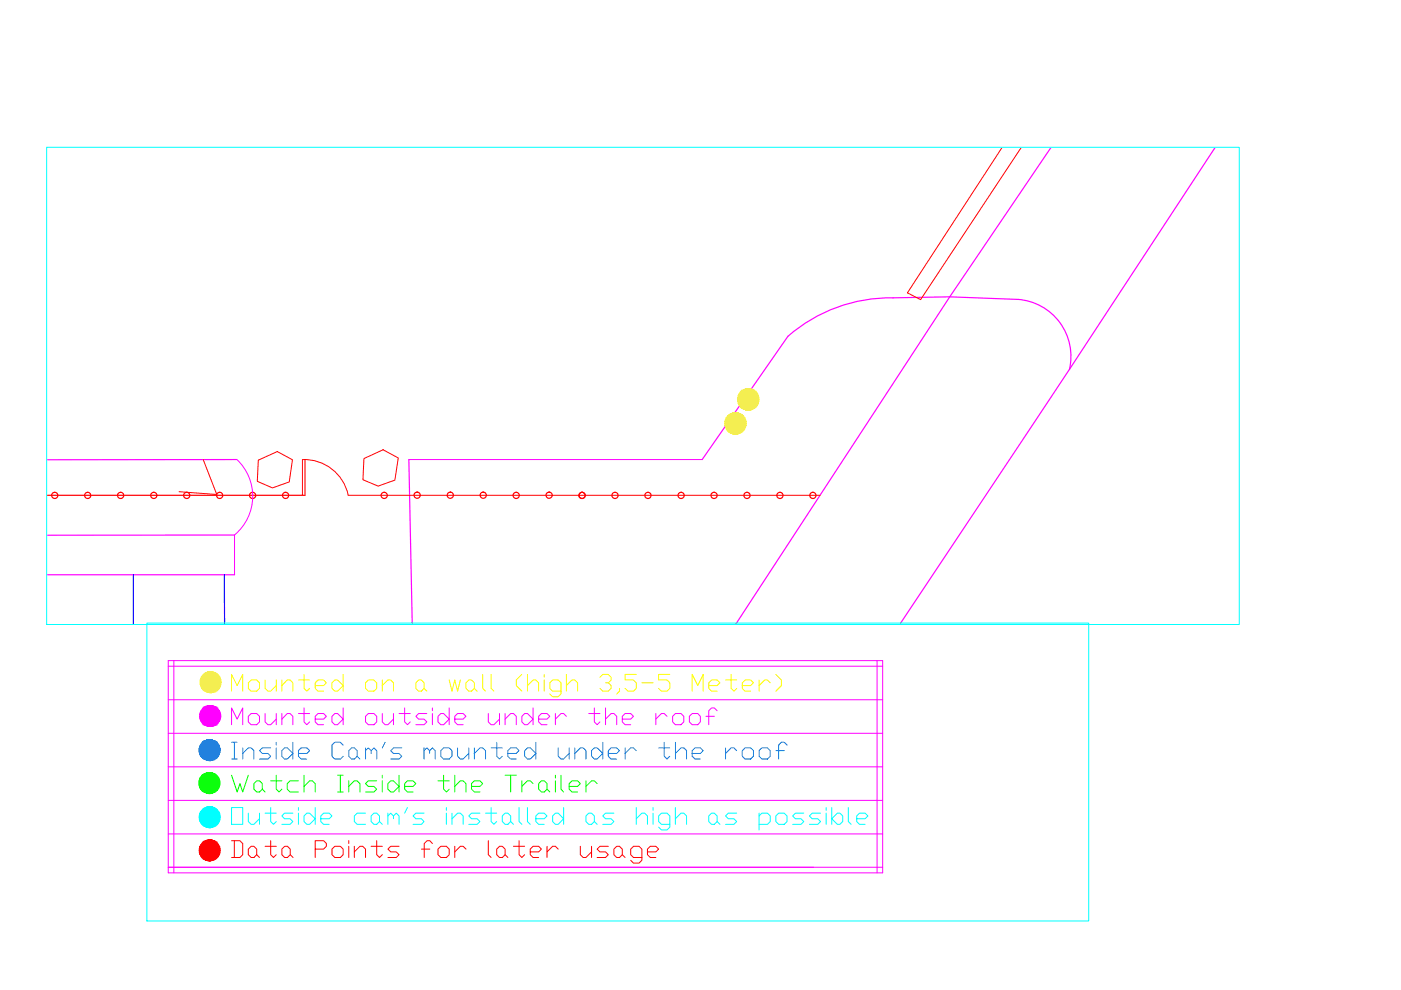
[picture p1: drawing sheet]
<svg xmlns="http://www.w3.org/2000/svg" width="297mm" height="210mm" viewBox="0 0 297 210" stroke-linecap="round" stroke-linejoin="round" font-family="sans-serif">
<!-- layer: EXTERIEUR -->
<path d="M222.8 31.3l-21.4 31.6-45.4 69.5M257.6 31.3l-30.9 47-35.9 54.1M167.1 71.3l-18.2 26.1M167.1 71.3a33.1 33.1 0 0 1 22.2-8.1l12.1-.3 14.4 .6a12.1 12.1 0 0 1 10.9 14.8M50.2 97.4l-40.3 .1M86.7 97.4l.7 35M49.7 113.4l-39.8 .1M9.9 121.9h39.8" fill="none" stroke="#f0f" stroke-width=".25"/>
<!-- layer: IT -->
<path d="M28.3 121.9v10.5M47.6 121.9v10.5" fill="none" stroke="#00f" stroke-width=".25"/>
<!-- layer: NEW EQUIPEMENT -->
<path d="M212.5 31.3l-20.1 30.8 2.8 1.4 21.3-32.2M43.1 97.4l2.9 7.4-8-.5M54.8 97.6l4-1.9 3.2 1.8-.7 4.7-3.5 1.2-3.2-1.3zM64.1 97.4v7.6M64.2 97.4a9.5 9.5 0 0 1 9.6 7.6h100.1M64.7 97.4v7.6M77.2 97.2l4-1.8 3.2 1.7-.7 4.7-3.5 1.3-3.3-1.4z" fill="none" stroke="#f00" stroke-width=".21"/>
<g fill="none" stroke="#f00" stroke-width=".25">
<path d="M9.9 105h54.8"/>
<circle cx="11.6" cy="105" r=".66"/>
<circle cx="18.6" cy="105" r=".66"/>
<circle cx="25.6" cy="105" r=".66"/>
<circle cx="32.6" cy="105" r=".66"/>
<circle cx="39.6" cy="105" r=".66"/>
<circle cx="46.6" cy="105" r=".66"/>
<circle cx="53.6" cy="105" r=".66"/>
<circle cx="60.5" cy="105" r=".66"/>
<circle cx="81.5" cy="105" r=".66"/>
<circle cx="88.4" cy="105" r=".66"/>
<circle cx="95.5" cy="105" r=".66"/>
<circle cx="102.5" cy="105" r=".66"/>
<circle cx="109.4" cy="105" r=".66"/>
<circle cx="116.4" cy="105" r=".66"/>
<circle cx="123.4" cy="105" r=".66"/>
<circle cx="130.4" cy="105" r=".66"/>
<circle cx="137.4" cy="105" r=".66"/>
<circle cx="144.4" cy="105" r=".66"/>
<circle cx="151.4" cy="105" r=".66"/>
<circle cx="158.4" cy="105" r=".66"/>
<circle cx="165.4" cy="105" r=".66"/>
<circle cx="172.3" cy="105" r=".66"/>
</g>
<!-- layer: EXTERIEUR -->
<path d="M50.2 97.4a10.7 10.7 0 0 1-.4 16M86.7 97.4h62.2M49.7 113.4v8.5" fill="none" stroke="#f0f" stroke-width=".21"/>
<!-- layer: 001 SEC IP Cameras Inside -->
<g fill="#f4ee51" stroke="#f4ee51" stroke-width=".21">
<path d="M158.4 82.4l.9 .1zM158 82.5h1.3z"/>
<path d="M158 82.5l1.7 .1zM157.6 82.6l.4-.1 1.7 .1z"/>
<path d="M157.6 82.6l2.4 .2-.3-.2zM157.3 82.8l.3-.2 2.4 .2z"/>
<path d="M157.3 82.8l3 .3-.3-.3zM157.3 82.8l3 .3h-3.3z"/>
<path d="M157 83.1l3.6 .4-.3-.4zM157 83.1l3.6 .4h-3.9z"/>
<path d="M156.7 83.5l4.1 .3-.2-.3zM156.7 83.5l4.1 .3h-4.3z"/>
<path d="M156.5 83.8l4.4 .5-.1-.5zM156.5 83.8l4.4 .5h-4.5z"/>
<path d="M156.4 84.3l4.5 .4v-.4zM156.4 84.3l4.5 .4h-4.5z"/>
<path d="M156.4 84.7l4.5 .4v-.4zM156.4 84.7l4.5 .4h-4.5z"/>
<path d="M156.4 85.1l4.4 .4 .1-.4zM156.4 85.1l4.4 .4h-4.3z"/>
<path d="M156.5 85.5l4.1 .4 .2-.4zM156.5 85.5l4.1 .4h-3.9z"/>
<path d="M156.7 85.9l3.6 .3 .3-.3zM156.7 85.9l3.6 .3h-3.3z"/>
<path d="M157 86.2l3 .3 .3-.3zM157 86.2l3 .3h-2.7z"/>
<path d="M157.3 86.5l2.4 .2 .3-.2zM157.3 86.5l2.4 .2h-2.1z"/>
<path d="M157.6 86.7l1.7 .2 .4-.2zM157.6 86.7l1.7 .2h-1.3z"/>
<path d="M158 86.9h1.3zM158 86.9h.9z"/>
<path d="M155.7 87.5l.9 .1zM155.3 87.6h1.3z"/>
<path d="M155.3 87.6l1.7 .1-.4-.1zM154.9 87.7l.4-.1 1.7 .1z"/>
<path d="M154.9 87.7l2.4 .3-.3-.3zM154.5 88l.4-.3 2.4 .3z"/>
<path d="M154.5 88l3.1 .2-.3-.2zM154.2 88.2l.3-.2 3.1 .2z"/>
<path d="M154.2 88.2l3.7 .3-.3-.3zM154.2 88.2l3.7 .3h-3.9z"/>
<path d="M154 88.5l4.1 .4-.2-.4zM154 88.5l4.1 .4h-4.3z"/>
<path d="M153.8 88.9l4.4 .5-.1-.5zM153.8 88.9l4.4 .5h-4.5z"/>
<path d="M153.7 89.4l4.5 .4v-.4zM153.7 89.4l4.5 .4h-4.5z"/>
<path d="M153.7 89.8l4.5 .4v-.4zM153.7 89.8l4.5 .4h-4.5z"/>
<path d="M153.7 90.2l4.4 .4 .1-.4zM153.7 90.2l4.4 .4h-4.3z"/>
<path d="M153.8 90.6l4.1 .4 .2-.4zM153.8 90.6l4.1 .4h-3.9z"/>
<path d="M154 91l3.6 .3 .3-.3zM154 91l3.6 .3h-3.4z"/>
<path d="M154.2 91.3l3.1 .3 .3-.3zM154.2 91.3l3.1 .3h-2.8z"/>
<path d="M154.5 91.6l2.5 .2 .3-.2zM154.5 91.6l2.5 .2h-2.1z"/>
<path d="M154.9 91.8l1.7 .2 .4-.2zM154.9 91.8l1.7 .2h-1.3z"/>
<path d="M155.3 92h1.3zM155.3 92l.9 .1z"/>
<path d="M44.4 142.4l.8 .1zM44 142.5h1.2z"/>
<path d="M44 142.5l1.6 .1-.4-.1zM43.6 142.6l.4-.1 1.6 .1z"/>
<path d="M43.6 142.6l2.4 .3-.4-.3zM43.3 142.9l.3-.3 2.4 .3z"/>
<path d="M43.3 142.9l3 .3-.3-.3zM43.3 142.9l3 .3h-3.3z"/>
<path d="M43 143.2l3.6 .3-.3-.3zM43 143.2l3.6 .3h-3.9z"/>
<path d="M42.7 143.5l4 .3-.1-.3zM42.7 143.5l4 .3h-4.1z"/>
<path d="M42.6 143.8l4.2 .4-.1-.4zM42.6 143.8l4.2 .4h-4.4z"/>
<path d="M42.4 144.2l4.5 .4-.1-.4zM42.4 144.2l4.5 .4h-4.5z"/>
<path d="M42.4 144.6l4.4 .5 .1-.5zM42.4 144.6l4.4 .5h-4.4z"/>
<path d="M42.4 145.1l4.3 .3 .1-.3zM42.4 145.1l4.3 .3h-4.1z"/>
<path d="M42.6 145.4l4 .4 .1-.4zM42.6 145.4l4 .4h-3.9z"/>
<path d="M42.7 145.8l3.6 .4 .3-.4zM42.7 145.8l3.6 .4h-3.3z"/>
<path d="M43 146.2l3 .2 .3-.2zM43 146.2l3 .2h-2.7z"/>
<path d="M43.3 146.4l2.3 .2 .4-.2zM43.3 146.4l2.3 .2h-2z"/>
<path d="M43.6 146.6l1.6 .2 .4-.2zM43.6 146.6l1.6 .2h-1.2z"/>
<path d="M44 146.8h1.2zM44 146.8l.9 .1z"/>
</g>
<g fill="#f0f" stroke="#f0f" stroke-width=".21">
<path d="M44.4 149.6l.8 .1zM44 149.7h1.2z"/>
<path d="M44 149.7l1.6 .1zM43.6 149.8l.4-.1 1.6 .1z"/>
<path d="M43.6 149.8l2.3 .2-.3-.2zM43.2 150l.4-.2 2.3 .2z"/>
<path d="M43.2 150l3 .3-.3-.3zM43.2 150l3 .3h-3.3z"/>
<path d="M42.9 150.3l3.6 .4-.3-.4zM42.9 150.3l3.6 .4h-3.8z"/>
<path d="M42.7 150.7l3.9 .3-.1-.3zM42.7 150.7l3.9 .3h-4.1z"/>
<path d="M42.5 151l4.3 .4-.2-.4zM42.5 151l4.3 .4h-4.4z"/>
<path d="M42.4 151.4l4.4 .4v-.4zM42.4 151.4l4.4 .4h-4.4z"/>
<path d="M42.4 151.8l4.4 .4v-.4zM42.4 151.8l4.4 .4h-4.4z"/>
<path d="M42.4 152.2l4.2 .4 .2-.4zM42.4 152.2l4.2 .4h-4.1z"/>
<path d="M42.5 152.6l4 .4 .1-.4zM42.5 152.6l4 .4h-3.8z"/>
<path d="M42.7 153l3.5 .3 .3-.3zM42.7 153l3.5 .3h-3.3z"/>
<path d="M42.9 153.3l3 .3 .3-.3zM42.9 153.3l3 .3h-2.7z"/>
<path d="M43.2 153.6l2.4 .2 .3-.2zM43.2 153.6l2.4 .2h-2z"/>
<path d="M43.6 153.8l1.6 .2 .4-.2zM43.6 153.8l1.6 .2z"/>
<path d="M44 154h1.2zM44 154h.8z"/>
</g>
<g fill="#007fff" stroke="#007fff" stroke-width=".21">
<path d="M44.2 156.8l.8 .1zM43.8 156.9h1.2z"/>
<path d="M43.8 156.9l1.6 .1zM43.4 157l.4-.1 1.6 .1z"/>
<path d="M43.4 157l2.4 .3-.4-.3zM43.1 157.3l.3-.3 2.4 .3z"/>
<path d="M43.1 157.3l3 .3-.3-.3zM43.1 157.3l3 .3h-3.3z"/>
<path d="M42.8 157.6l3.5 .3-.2-.3zM42.8 157.6l3.5 .3h-3.8z"/>
<path d="M42.5 157.9l4 .3-.2-.3zM42.5 157.9l4 .3h-4.1z"/>
<path d="M42.4 158.2l4.2 .5-.1-.5zM42.4 158.2l4.2 .5h-4.4z"/>
<path d="M42.2 158.7l4.5 .3-.1-.3zM42.2 158.7l4.5 .3h-4.5z"/>
<path d="M42.2 159l4.4 .5 .1-.5zM42.2 159l4.4 .5h-4.4z"/>
<path d="M42.2 159.5l4.3 .3 .1-.3zM42.2 159.5l4.3 .3h-4.1z"/>
<path d="M42.4 159.8l3.9 .4 .2-.4zM42.4 159.8l3.9 .4h-3.8z"/>
<path d="M42.5 160.2l3.6 .4 .2-.4zM42.5 160.2l3.6 .4h-3.3z"/>
<path d="M42.8 160.6l3 .2 .3-.2zM42.8 160.6l3 .2h-2.7z"/>
<path d="M43.1 160.8l2.3 .2 .4-.2zM43.1 160.8l2.3 .2h-2z"/>
<path d="M43.4 161l1.6 .2 .4-.2zM43.4 161l1.6 .2h-1.2z"/>
<path d="M43.8 161.2h1.2zM43.8 161.2l.8 .1z"/>
</g>
<g fill="#0f0" stroke="#0f0" stroke-width=".21">
<path d="M44.2 163.8l.8 .1zM43.8 163.9h1.2z"/>
<path d="M43.8 163.9l1.6 .1-.4-.1zM43.4 164l.4-.1 1.6 .1z"/>
<path d="M43.4 164l2.3 .2-.3-.2zM43 164.2l.4-.2 2.3 .2z"/>
<path d="M43 164.2l3 .3-.3-.3zM43 164.2l3 .3h-3.3z"/>
<path d="M42.7 164.5l3.6 .3-.3-.3zM42.7 164.5l3.6 .3h-3.8z"/>
<path d="M42.5 164.8l4 .4-.2-.4zM42.5 164.8l4 .4h-4.2z"/>
<path d="M42.3 165.2l4.3 .4-.1-.4zM42.3 165.2l4.3 .4h-4.4z"/>
<path d="M42.2 165.6l4.4 .4v-.4zM42.2 165.6l4.4 .4h-4.4z"/>
<path d="M42.2 166l4.4 .4v-.4zM42.2 166l4.4 .4h-4.4z"/>
<path d="M42.2 166.4l4.3 .4 .1-.4zM42.2 166.4l4.3 .4h-4.2z"/>
<path d="M42.3 166.8l4 .4 .2-.4zM42.3 166.8l4 .4h-3.8z"/>
<path d="M42.5 167.2l3.5 .3 .3-.3zM42.5 167.2l3.5 .3h-3.3z"/>
<path d="M42.7 167.5l3 .3 .3-.3zM42.7 167.5l3 .3h-2.7z"/>
<path d="M43 167.8l2.4 .2 .3-.2zM43 167.8l2.4 .2h-2z"/>
<path d="M43.4 168l1.6 .2 .4-.2zM43.4 168l1.6 .2h-1.2z"/>
<path d="M43.8 168.2h1.2zM43.8 168.2l.8 .1z"/>
</g>
<g fill="#0ff" stroke="#0ff" stroke-width=".21">
<path d="M44.3 171.1h.8zM43.8 171.1h1.3z"/>
<path d="M43.8 171.1l1.7 .2-.4-.2zM43.5 171.3l.3-.2 1.7 .2z"/>
<path d="M43.5 171.3l2.3 .2-.3-.2zM43.1 171.5l.4-.2 2.3 .2z"/>
<path d="M43.1 171.5l3 .3-.3-.3zM43.1 171.5l3 .3h-3.3z"/>
<path d="M42.8 171.8l3.5 .3-.2-.3zM42.8 171.8l3.5 .3h-3.7z"/>
<path d="M42.6 172.1l4 .4-.3-.4zM42.6 172.1l4 .4h-4.2z"/>
<path d="M42.4 172.5l4.2 .3v-.3zM42.4 172.5l4.2 .3h-4.3z"/>
<path d="M42.3 172.8l4.4 .5-.1-.5zM42.3 172.8l4.4 .5h-4.5z"/>
<path d="M42.2 173.3l4.4 .4 .1-.4zM42.2 173.3l4.4 .4h-4.3z"/>
<path d="M42.3 173.7l4.3 .4v-.4zM42.3 173.7l4.3 .4h-4.2z"/>
<path d="M42.4 174.1l3.9 .3 .3-.3zM42.4 174.1l3.9 .3h-3.7z"/>
<path d="M42.6 174.4l3.5 .4 .2-.4zM42.6 174.4l3.5 .4h-3.3z"/>
<path d="M42.8 174.8l3 .2 .3-.2zM42.8 174.8l3 .2h-2.7z"/>
<path d="M43.1 175l2.4 .2 .3-.2zM43.1 175l2.4 .2h-2z"/>
<path d="M43.5 175.2l1.6 .2 .4-.2zM43.5 175.2l1.6 .2h-1.3z"/>
<path d="M43.8 175.4h1.3zM43.8 175.4l.8 .1z"/>
</g>
<!-- layer: 0 -->
<g fill="none" stroke="#f0f" stroke-width=".21">
<path d="M35.7 140.1h151.4v45h-151.4zM35.7 141.3h151.4M35.7 148.4h151.4M35.7 155.5h151.4M36.9 140.1v45M49.1 153.7v-3.6l1.2 2.4 1.2-2.4v3.6M52.6 151.9l.6-.6h1.2l.6 .6v1.2l-.6 .6h-1.2l-.6-.6zM56.2 151.3v1.8l.6 .6h.6l1.2-1.2M58.6 151.3v2.4M59.8 152.5l1.1-1.2h.6l.6 .6v1.8M59.8 151.3v2.4M63.3 151.3h2.3"/>
<path d="M64.5 150.1v3l.6 .6 .5-.6M66.8 152.5h1.8l.6-.6-.6-.6h-1.2l-.6 .6v1.2l.6 .6h1.2M70.4 151.9l.6-.6h.6l1.2 1.2-1.2 1.2h-.6l-.6-.6zM72.8 150.1v3.6M77.5 151.9l.6-.6h1.2l.6 .6v1.2l-.6 .6h-1.2l-.6-.6zM81.1 151.3v1.8l.5 .6h.6l1.2-1.2M83.4 151.3v2.4M84.6 151.3h2.4M85.8 150.1v3l.6 .6 .6-.6M90.5 151.3h-1.7l-.6 .6 .6 .6h1.1l.6 .6-.6 .6h-1.7M91.7 150.1v.6M91.7 151.3v2.4"/>
<path d="M93.5 151.3h.6l1.1 1.2-1.1 1.2h-.6l-.6-.6v-1.2zM95.2 150.1v3.6M96.4 152.5h1.8l.6-.6-.6-.6h-1.2l-.6 .6v1.2l.6 .6h1.2M103.5 151.3v1.8l.6 .6h.6l1.2-1.2M105.9 151.3v2.4M107.1 152.5l1.2-1.2h.6l.6 .6v1.8M107.1 151.3v2.4M111.2 151.3h.6l1.2 1.2-1.2 1.2h-.6l-.6-.6v-1.2zM113 150.1v3.6M114.2 152.5h1.8l.6-.6-.6-.6h-1.2l-.6 .6v1.2l.6 .6h1.2M117.8 151.3v2.4M120.1 151.9l-.6-.6h-.6l-1.1 1.2"/>
<path d="M124.8 151.3h2.4M126 150.1v3l.6 .6 .6-.6M128.4 152.5l1.2-1.2h.6l.6 .6v1.8M128.4 150.1v3.6M131.9 152.5h1.8l.6-.6-.6-.6h-1.2l-.6 .6v1.2l.6 .6h1.2M139.1 151.3v2.4M141.4 151.9l-.6-.6h-.6l-1.1 1.2M143.2 151.3h1.2l.6 .6v1.2l-.6 .6h-1.2l-.6-.6v-1.2zM146.2 151.9l.6-.6h1.1l.6 .6v1.2l-.6 .6h-1.1l-.6-.6zM149.7 151.9h1.8M152 150.7l-.5-.6h-.6l-.6 .6v3M186 140.1v45"/>
<path d="M35.7 162.6h151.4M35.7 169.7h151.4M35.7 176.8h151.4M35.7 183.9h151.4"/>
</g>
<g fill="none" stroke="#ff0" stroke-width=".21">
<path d="M49.1 146.5v-3.5l1.2 2.4 1.2-2.4v3.5M52.6 144.8l.6-.6h1.2l.6 .6v1.2l-.6 .5h-1.2l-.6-.5zM56.2 144.2v1.8l.6 .5h.6l1.2-1.1M58.6 144.2v2.3M59.8 145.4l1.1-1.2h.6l.6 .6v1.7M59.8 144.2v2.3M63.3 144.2h2.3M64.5 143v3l.6 .5 .5-.5M66.8 145.4h1.8l.6-.6-.6-.6h-1.2l-.6 .6v1.2l.6 .5h1.2M70.4 144.8l.6-.6h.6l1.2 1.2-1.2 1.1h-.6l-.6-.5zM72.8 143v3.5M77.5 144.8l.6-.6h1.2l.6 .6v1.2l-.6 .5h-1.2l-.6-.5z"/>
<path d="M81.1 145.4l1.1-1.2h.6l.6 .6v1.7M81.1 144.2v2.3M88.2 144.8l.6-.6h.6l.5 .6v1.2l-.5 .5h-.6l-.6-.5zM89.9 146l.6 .5M95.2 144.2l.6 2.3 .6-2.3 .6 2.3 .6-2.3M98.8 144.8l.6-.6h.6l.6 .6v1.2l-.6 .5h-.6l-.6-.5zM100.6 146l.6 .5M102.3 143v3l.6 .5M104.1 143v3l.6 .5M110.6 143l-1.1 1.2v1.2l1.1 1.1M111.8 145.4l1.2-1.2h.6l.6 .6v1.7M111.8 143v3.5"/>
<path d="M115.4 143v.6M115.4 144.2v2.3M118.9 146.5h-1.7l-.6-.5v-1.2l.6-.6h1.1l.6 .6v2.3l-.6 .6h-1.1l-.6-.6M120.1 145.4l1.2-1.2h.6l.6 .6v1.7M120.1 143v3.5M127.2 143.6l.6-.6h1.2l.6 .6v.6l-.6 .6h-.6M129 144.8l.6 .6v.6l-.6 .5h-1.2l-.6-.5M131.3 146v.5l-.5 .6M134.9 143h-2.4v1.2h1.8l.6 .6v1.2l-.6 .5h-1.2l-.6-.5M136.1 144.8h2.4M142 143h-2.4v1.2h1.8l.6 .6v1.2l-.6 .5h-1.2l-.6-.5M146.8 146.5v-3.5l1.1 2.4 1.2-2.4v3.5"/>
<path d="M150.3 145.4h1.7l.6-.6-.6-.6h-1.1l-.6 .6v1.2l.6 .5h1.1M153.8 144.2h2.4M155 143v3l.6 .5 .6-.5M157.4 145.4h1.8l.6-.6-.6-.6h-1.2l-.6 .6v1.2l.6 .5h1.2M160.9 144.2v2.3M163.3 144.8l-.6-.6h-.6l-1.2 1.2M164.5 143l1.2 1.2v1.2l-1.2 1.1"/>
</g>
<g fill="none" stroke="#2776bb" stroke-width=".21">
<path d="M49.1 157.4h1.2M49.7 157.4v3.5M51.5 159.8l1.1-1.2h.6l.6 .6v1.7M51.5 158.6v2.3M57.4 158.6h-1.8l-.6 .6 .6 .6h1.2l.6 .5-.6 .6h-1.8M58.6 157.4v.6M58.6 158.6v2.3M60.3 158.6h.6l1.2 1.2-1.2 1.1h-.6l-.5-.6v-1.1zM62.1 157.4v3.5M63.3 159.8h1.8l.5-.6-.5-.6h-1.2l-.6 .6v1.1l.6 .6h1.2M72.8 158l-.6-.6h-1.2l-.6 .6v2.3l.6 .6h1.2l.6-.6M73.9 159.2l.6-.6h.6l.6 .6v1.1l-.6 .6h-.6l-.6-.6z"/>
<path d="M77.5 159.2l.6-.6 .6 .6v.6M77.5 158.6v2.3M78.7 159.2l.6-.6 .6 .6v1.7M81.6 157.4l-.5 1.2M85.2 158.6h-1.8l-.6 .6 .6 .6h1.2l.6 .5-.6 .6h-1.8M89.9 159.2l.6-.6 .6 .6v.6M89.9 158.6v2.3M91.1 159.2l.6-.6 .6 .6v1.7M93.5 159.2l.6-.6h1.1l.6 .6v1.1l-.6 .6h-1.1l-.6-.6zM97 158.6v1.7l.6 .6h.6l1.2-1.1M99.4 158.6v2.3M100.6 159.8l1.2-1.2h.5l.6 .6v1.7"/>
<path d="M100.6 158.6v2.3M104.1 158.6h2.4M105.3 157.4v2.9l.6 .6 .6-.6M107.7 159.8h1.8l.6-.6-.6-.6h-1.2l-.6 .6v1.1l.6 .6h1.2M111.2 159.2l.6-.6h.6l1.2 1.2-1.2 1.1h-.6l-.6-.6zM113.6 157.4v3.5M118.3 158.6v1.7l.6 .6h.6l1.2-1.1M120.7 158.6v2.3M121.9 159.8l1.1-1.2h.6l.6 .6v1.7M121.9 158.6v2.3M125.4 159.2l.6-.6h.6l1.2 1.2-1.2 1.1h-.6l-.6-.6zM127.8 157.4v3.5"/>
<path d="M129 159.8h1.8l.5-.6-.5-.6h-1.2l-.6 .6v1.1l.6 .6h1.2M132.5 158.6v2.3M134.9 159.2l-.6-.6h-.6l-1.2 1.2M139.6 158.6h2.4M140.8 157.4v2.9l.6 .6 .6-.6M143.2 159.8l1.2-1.2h.6l.6 .6v1.7M143.2 157.4v3.5M146.8 159.8h1.7l.6-.6-.6-.6h-1.2l-.5 .6v1.1l.5 .6h1.2M153.8 158.6v2.3M156.2 159.2l-.6-.6h-.6l-1.2 1.2M158 158.6h1.2l.6 .6v1.1l-.6 .6h-1.2l-.6-.6v-1.1zM160.9 159.2l.6-.6h1.2l.6 .6v1.1l-.6 .6h-1.2l-.6-.6z"/>
<path d="M164.5 159.2h1.8M166.9 158l-.6-.6h-.6l-.6 .6v2.9M49.1 160.9h1.2M75.7 160.3l.6 .6"/>
</g>
<g fill="none" stroke="#0f0" stroke-width=".21">
<path d="M49.1 164.4l1.2 3.5 .6-1.8 .6 1.8 1.1-3.5M53.8 166.1l.6-.5h.6l.6 .5v1.2l-.6 .6h-.6l-.6-.6zM55.6 167.3l.6 .6M57.4 165.6h2.4M58.6 164.4v2.9l.6 .6 .6-.6M63.3 165.6h-1.8l-.6 .5v1.2l.6 .6h1.8M64.5 166.7l1.1-1.1h.6l.6 .5v1.8M64.5 164.4v3.5M71.6 164.4h1.2M71.6 167.9h1.2M72.2 164.4v3.5M73.9 166.7l1.2-1.1h.6l.6 .5v1.8"/>
<path d="M73.9 165.6v2.3M79.9 165.6h-1.8l-.6 .5 .6 .6h1.2l.6 .6-.6 .6h-1.8M81.1 164.4v.6M81.1 165.6v2.3M82.2 166.1l.6-.5h.6l1.2 1.1-1.2 1.2h-.6l-.6-.6zM84.6 164.4v3.5M85.8 166.7h1.8l.6-.6-.6-.5h-1.2l-.6 .5v1.2l.6 .6h1.2M92.9 165.6h2.3M94.1 164.4v2.9l.5 .6 .6-.6M96.4 166.7l1.2-1.1h.6l.6 .5v1.8M96.4 164.4v3.5M100 166.7h1.8l.5-.6-.5-.5h-1.2l-.6 .5v1.2l.6 .6h1.2"/>
<path d="M107.1 164.4h2.4M108.3 164.4v3.5M110.6 165.6v2.3M113 166.1l-.6-.5h-.6l-1.2 1.1M114.2 166.1l.6-.5h.6l.6 .5v1.2l-.6 .6h-.6l-.6-.6zM116 167.3l.6 .6M117.8 164.4v.6M117.8 165.6v2.3M118.9 164.4v2.9l.6 .6M120.7 166.7h1.8l.5-.6-.5-.5h-1.2l-.6 .5v1.2l.6 .6h1.2M124.2 165.6v2.3M126.6 166.1l-.6-.5h-.6l-1.2 1.1"/>
</g>
<g fill="none" stroke="#0ff" stroke-width=".21">
<path d="M9.9 31.2h252.8v101.2h-252.8zM31.1 132.1h199.7v63.2h-199.7zM49.1 171.2h2.4v3.6h-2.4zM52.6 172.4v1.8l.6 .6h.6l1.2-1.2M55 172.4v2.4M56.2 172.4h2.4M57.4 171.2v3l.6 .6 .6-.6M62.1 172.4h-1.8l-.5 .6 .5 .6h1.2l.6 .6-.6 .6h-1.7M63.3 171.2v.6M63.3 172.4v2.4M65.1 172.4h.5l1.2 1.2-1.2 1.2h-.5l-.6-.6v-1.2zM66.8 171.2v3.6"/>
<path d="M68 173.6h1.8l.6-.6-.6-.6h-1.2l-.6 .6v1.2l.6 .6h1.2M77.5 172.4h-1.8l-.6 .6v1.2l.6 .6h1.8M78.7 173l.6-.6h.6l.6 .6v1.2l-.6 .6h-.6l-.6-.6zM80.5 174.2l.6 .6M82.2 173l.6-.6 .6 .6v.6M82.2 172.4v2.4M83.4 173l.6-.6 .6 .6v1.8M86.4 171.2l-.6 1.2M89.9 172.4h-1.7l-.6 .6 .6 .6h1.2l.5 .6-.5 .6h-1.8M94.6 171.2v.6M94.6 172.4v2.4M95.8 173.6l1.2-1.2h.6l.6 .6v1.8"/>
<path d="M95.8 172.4v2.4M101.8 172.4h-1.8l-.6 .6 .6 .6h1.2l.6 .6-.6 .6h-1.8M102.9 172.4h2.4M104.1 171.2v3l.6 .6 .6-.6M106.5 173l.6-.6h.6l.6 .6v1.2l-.6 .6h-.6l-.6-.6zM108.3 174.2l.6 .6M110.1 171.2v3l.5 .6M111.8 171.2v3l.6 .6M113.6 173.6h1.8l.6-.6-.6-.6h-1.2l-.6 .6v1.2l.6 .6h1.2M117.2 173l.6-.6h.5l1.2 1.2-1.2 1.2h-.5l-.6-.6zM119.5 171.2v3.6M124.2 173l.6-.6h.6l.6 .6v1.2l-.6 .6h-.6l-.6-.6z"/>
<path d="M126 174.2l.6 .6M130.2 172.4h-1.8l-.6 .6 .6 .6h1.2l.6 .6-.6 .6h-1.8M134.9 173.6l1.2-1.2h.6l.6 .6v1.8M134.9 171.2v3.6M138.5 171.2v.6M138.5 172.4v2.4M142 174.8h-1.8l-.6-.6v-1.2l.6-.6h1.2l.6 .6v2.4l-.6 .6h-1.2l-.6-.6M143.2 173.6l1.2-1.2h.6l.6 .6v1.8M143.2 171.2v3.6M150.3 173l.6-.6h.6l.5 .6v1.2l-.5 .6h-.6l-.6-.6zM152 174.2l.6 .6M156.2 172.4h-1.8l-.6 .6 .6 .6h1.2l.6 .6-.6 .6h-1.8"/>
<path d="M160.9 173l.6-.6h1.2l.6 .6v1.2l-.6 .6h-1.8M160.9 172.4v3.6M164.5 173l.6-.6h1.2l.6 .6v1.2l-.6 .6h-1.2l-.6-.6zM170.4 172.4h-1.8l-.6 .6 .6 .6h1.2l.6 .6-.6 .6h-1.8M174 172.4h-1.8l-.6 .6 .6 .6h1.2l.6 .6-.6 .6h-1.8M175.2 171.2v.6M175.2 172.4v2.4M176.3 173.6l1.2-1.2h.6l.6 .6v1.2l-.6 .6h-.6zM176.3 171.2v3.6M179.9 171.2v3l.6 .6M181.6 173.6h1.8l.6-.6-.6-.6h-1.2l-.6 .6v1.2l.6 .6h1.2"/>
</g>
<!-- layer: 001 SEC IP Cameras Inside -->
<g fill="#f00" stroke="#f00" stroke-width=".21">
<path d="M44.3 178.1l.8 .1zM43.8 178.2h1.3z"/>
<path d="M43.8 178.2l1.7 .1zM43.5 178.3l.3-.1 1.7 .1z"/>
<path d="M43.5 178.3l2.3 .2-.3-.2zM43.1 178.5l.4-.2 2.3 .2z"/>
<path d="M43.1 178.5l3 .3-.3-.3zM43.1 178.5l3 .3h-3.3z"/>
<path d="M42.8 178.8l3.5 .3-.2-.3zM42.8 178.8l3.5 .3h-3.7z"/>
<path d="M42.6 179.1l4 .4-.3-.4zM42.6 179.1l4 .4h-4.2z"/>
<path d="M42.4 179.5l4.2 .4v-.4zM42.4 179.5l4.2 .4h-4.3z"/>
<path d="M42.3 179.9l4.4 .4-.1-.4zM42.3 179.9l4.4 .4h-4.5z"/>
<path d="M42.2 180.3l4.4 .4 .1-.4zM42.2 180.3l4.4 .4h-4.3z"/>
<path d="M42.3 180.7l4.3 .4v-.4zM42.3 180.7l4.3 .4h-4.2z"/>
<path d="M42.4 181.1l3.9 .4 .3-.4zM42.4 181.1l3.9 .4h-3.7z"/>
<path d="M42.6 181.5l3.5 .3 .2-.3zM42.6 181.5l3.5 .3h-3.3z"/>
<path d="M42.8 181.8l3 .3 .3-.3zM42.8 181.8l3 .3h-2.7z"/>
<path d="M43.1 182.1l2.4 .2 .3-.2zM43.1 182.1l2.4 .2h-2z"/>
<path d="M43.5 182.3l1.6 .1 .4-.1zM43.5 182.3l1.6 .1h-1.3z"/>
<path d="M43.8 182.4h1.3zM43.8 182.4l.8 .1z"/>
</g>
<!-- layer: 0 -->
<g fill="none" stroke="#f00" stroke-width=".21">
<path d="M49.1 178.3h1.8l.6 .5v2.4l-.6 .6h-1.8M49.7 178.3v3.5M56.2 179.4h2.4M57.4 178.3v2.9l.6 .6 .6-.6M73.9 178.3v.5M73.9 179.4v2.4M75.1 179.4v2.4M78.7 179.4h2.4M79.9 178.3v2.9l.6 .6 .6-.6M84.6 179.4h-1.8l-.6 .6 .6 .6h1.2l.6 .6-.6 .6h-1.8M91.7 178.8l-.6-.5h-.6l-.6 .5v3M96.4 179.4v2.4"/>
<path d="M103.5 178.3v2.9l.6 .6M108.9 179.4h2.3M110.1 178.3v2.9l.5 .6 .6-.6M116 179.4v2.4M123 179.4v1.8l.6 .6h.6l1.2-1.2M125.4 179.4v2.4M129 179.4h-1.8l-.6 .6 .6 .6h1.2l.6 .6-.6 .6h-1.8M52.6 180l.6-.6h.6l.6 .6v1.2l-.6 .6h-.6l-.6-.6zM54.4 181.2l.6 .6M59.8 180l.6-.6h.5l.6 .6v1.2l-.6 .6h-.5l-.6-.6zM61.5 181.2l.6 .6M66.8 180h1.8l.6-.6v-.6l-.6-.5h-1.8v3.5"/>
<path d="M70.4 180l.6-.6h1.2l.6 .6v1.2l-.6 .6h-1.2l-.6-.6zM75.1 180.6l1.2-1.2h.6l.6 .6v1.8M89.4 180h1.7M92.9 180l.6-.6h1.1l.6 .6v1.2l-.6 .6h-1.1l-.6-.6zM98.8 180l-.6-.6h-.6l-1.2 1.2M105.3 180l.6-.6h.6l.6 .6v1.2l-.6 .6h-.6l-.6-.6zM107.1 181.2l.6 .6M112.4 180.6h1.8l.6-.6-.6-.6h-1.2l-.6 .6v1.2l.6 .6h1.2M118.3 180l-.5-.6h-.6l-1.2 1.2M130.2 180l.6-.6h.5l.6 .6v1.2l-.6 .6h-.5l-.6-.6zM131.9 181.2l.6 .6M136.1 181.8h-1.8l-.6-.6v-1.2l.6-.6h1.2l.6 .6v2.4l-.6 .6h-1.2l-.6-.6"/>
<path d="M137.3 180.6h1.8l.5-.6-.5-.6h-1.2l-.6 .6v1.2l.6 .6h1.2"/>
</g>
</svg>
